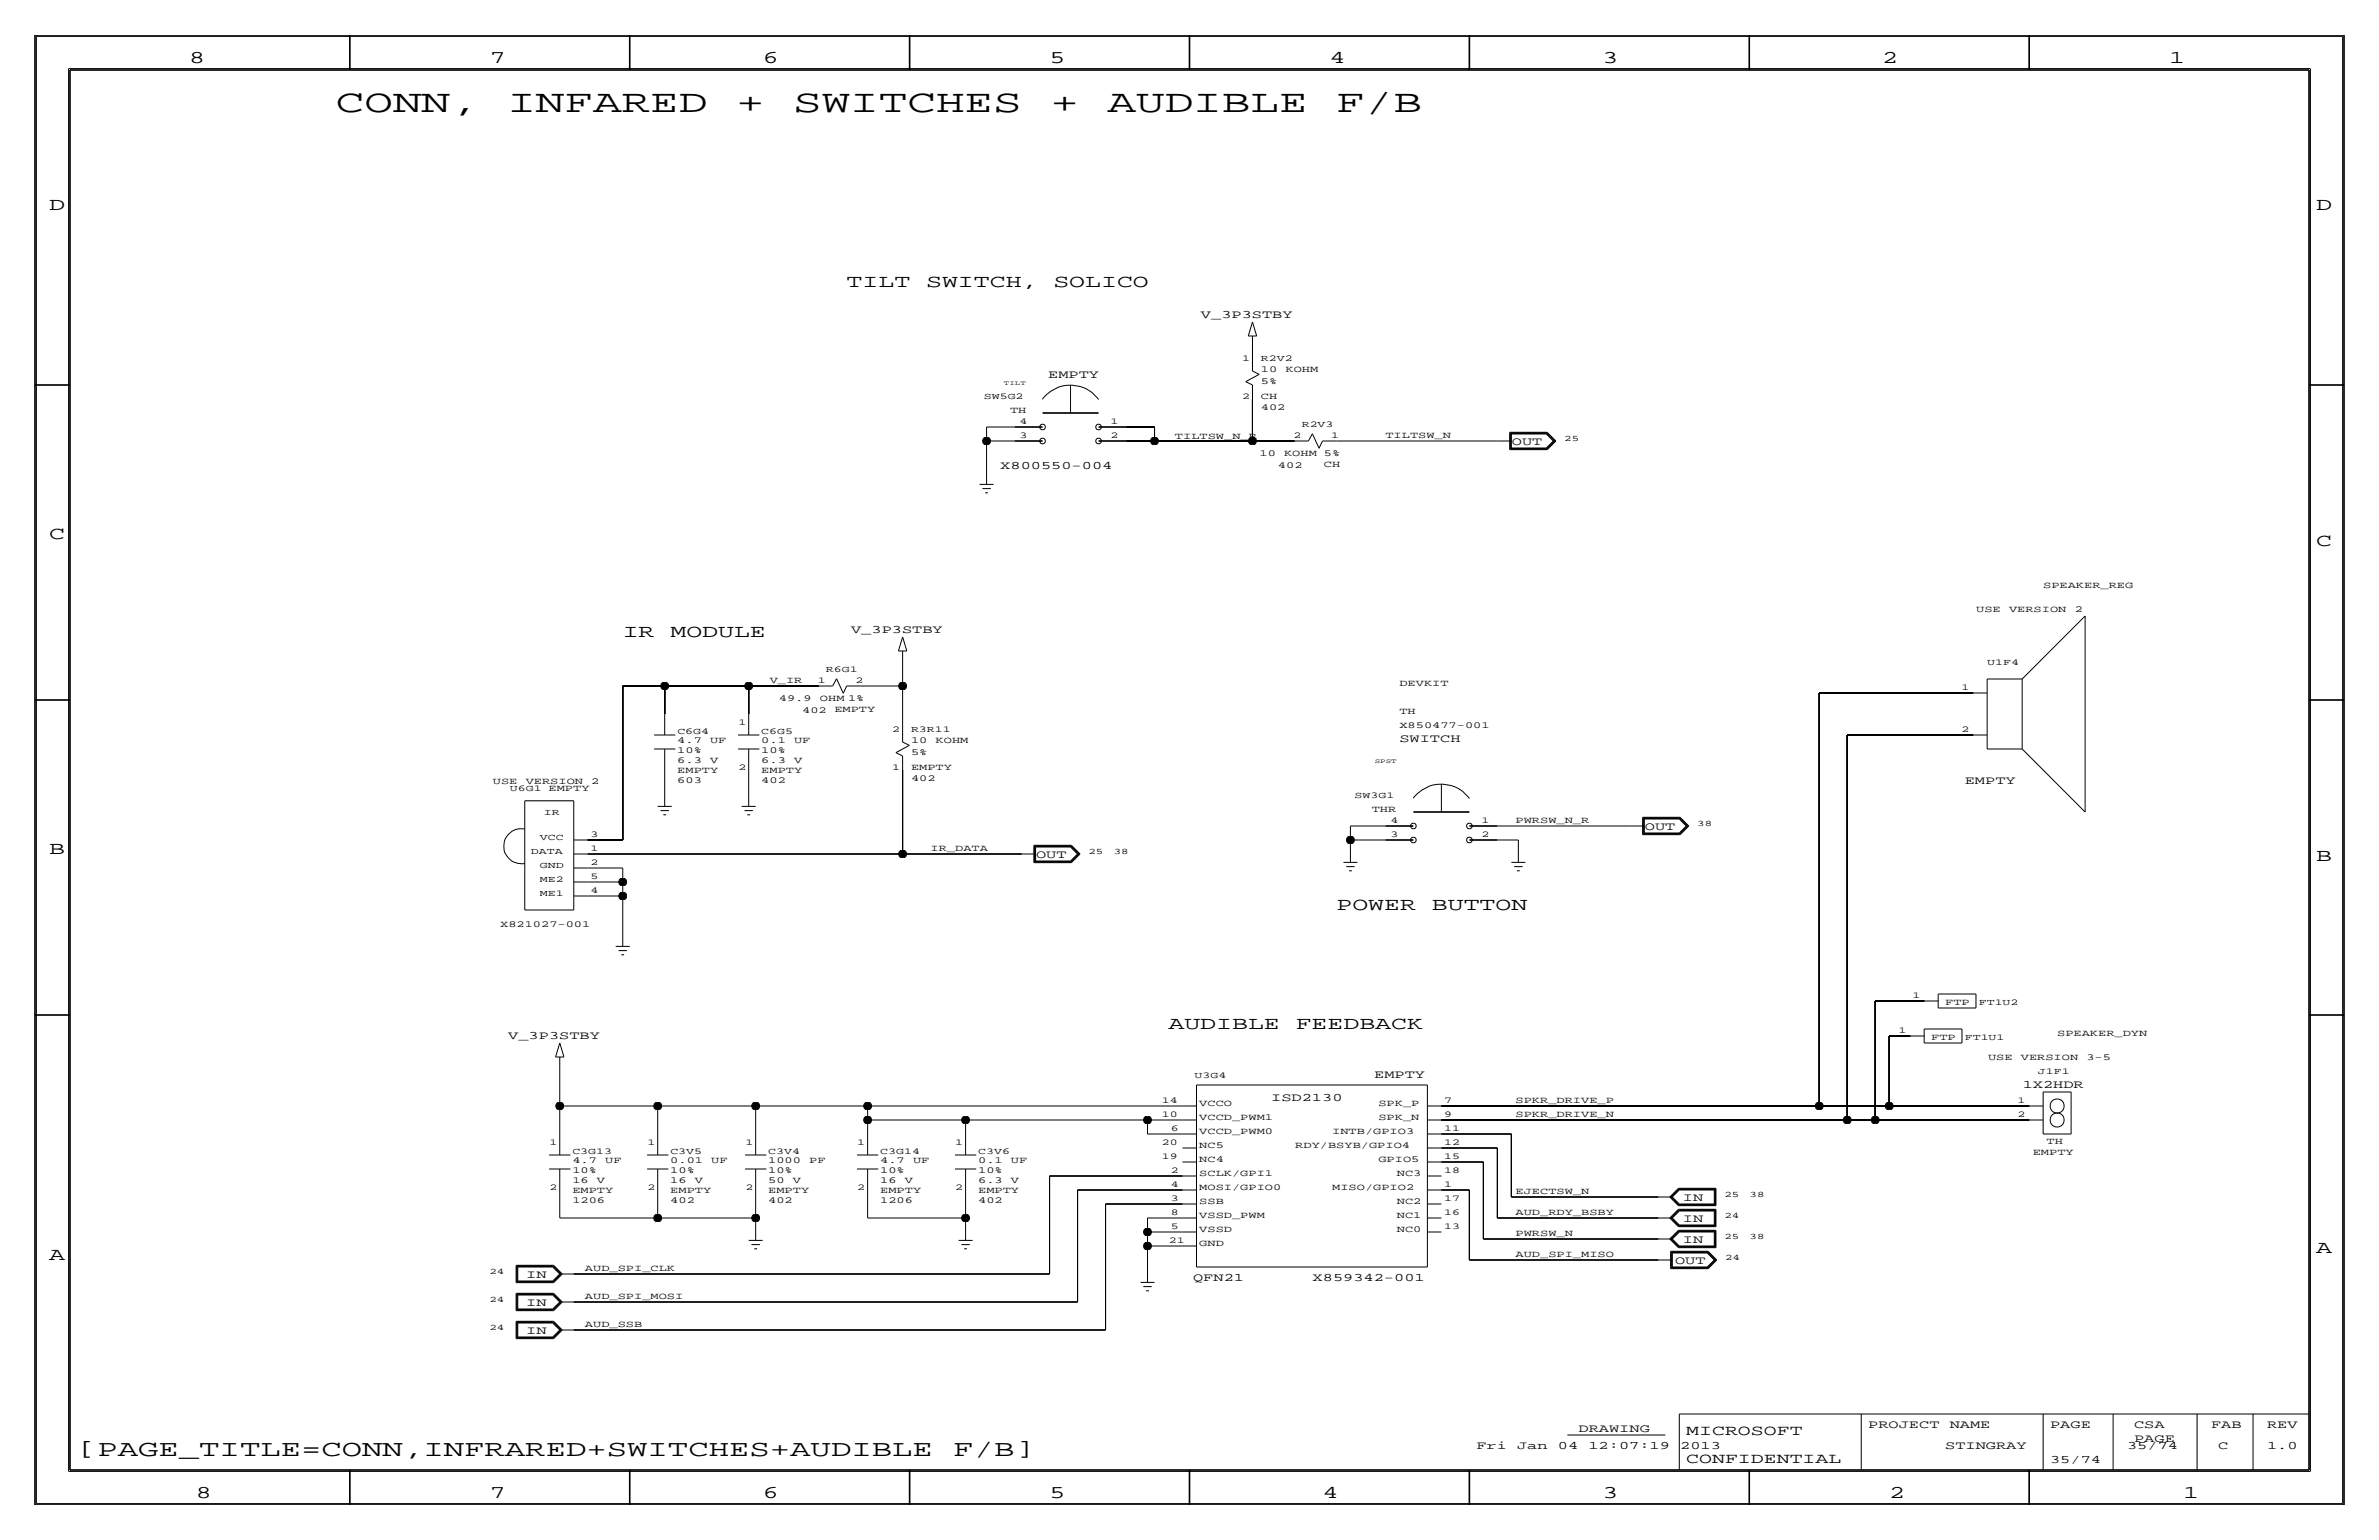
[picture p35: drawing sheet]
<svg xmlns="http://www.w3.org/2000/svg" width="432mm" height="279mm" viewBox="0 0 432 279" stroke-linecap="round" stroke-linejoin="round" font-family="sans-serif">
<defs><g id="words">
<g font-size="5.8">
<text x="61" y="20.3">CONN,</text>
<text x="92.1" y="20.3">INFARED</text>
<text x="133.6" y="20.3">+</text>
<text x="144" y="20.3">SWITCHES</text>
<text x="190.7" y="20.3">+</text>
<text x="201" y="20.3">AUDIBLE</text>
<text x="242.5" y="20.3">F/B</text>
</g>
<g font-size="4.2">
<text x="14" y="264.2">[PAGE_TITLE=CONN,INFRARED+SWITCHES+AUDIBLE</text>
<text x="173" y="264.2">F/B]</text>
</g>
<g font-size="3.3">
<text x="34.3" y="11.4">8</text>
<text x="88.9" y="11.4">7</text>
<text x="138.5" y="11.4">6</text>
<text x="190.5" y="11.4">5</text>
<text x="241.3" y="11.4">4</text>
<text x="290.8" y="11.4">3</text>
<text x="341.6" y="11.4">2</text>
<text x="393.7" y="11.4">1</text>
<text x="8.9" y="38.1">D</text>
<text x="420.4" y="38.1">D</text>
<text x="153.7" y="52.1">TILT</text>
<text x="168.1" y="52.1">SWITCH,</text>
<text x="191.2" y="52.1">SOLICO</text>
<text x="8.9" y="97.8">C</text>
<text x="420.4" y="99.1">C</text>
<text x="113" y="115.6">IR</text>
<text x="121.7" y="115.6">MODULE</text>
<text x="8.9" y="154.9">B</text>
<text x="420.4" y="156.2">B</text>
<text x="242.6" y="165.1">POWER</text>
<text x="259.9" y="165.1">BUTTON</text>
<text x="212.1" y="186.7">AUDIBLE</text>
<text x="235.2" y="186.7">FEEDBACK</text>
<text x="420.4" y="227.3">A</text>
<text x="8.9" y="228.6">A</text>
<text x="35.6" y="271.8">8</text>
<text x="88.9" y="271.8">7</text>
<text x="138.4" y="271.8">6</text>
<text x="190.5" y="271.8">5</text>
<text x="240" y="271.8">4</text>
<text x="290.8" y="271.8">3</text>
<text x="342.9" y="271.8">2</text>
<text x="396.2" y="271.8">1</text>
</g>
<g font-size="2.6">
<text x="306.1" y="260.4">MICROSOFT</text>
<text x="306.1" y="265.4">CONFIDENTIAL</text>
</g>
<g font-size="2.1">
<text x="218" y="57.8">V_3P3STBY</text>
<text x="190.2" y="68.6">EMPTY</text>
<text x="274.4" y="80.8">OUT</text>
<text x="181.6" y="85.1">X800550-004</text>
<text x="154.5" y="114.9">V_3P3STBY</text>
<text x="254" y="134.6">SWITCH</text>
<text x="356.6" y="142.2">EMPTY</text>
<text x="188.1" y="155.7">OUT</text>
<text x="298.6" y="150.6">OUT</text>
<text x="92.3" y="188.6">V_3P3STBY</text>
<text x="249.4" y="195.6">EMPTY</text>
<text x="367.1" y="197.4">1X2HDR</text>
<text x="230.7" y="199.8">ISD2130</text>
<text x="305.5" y="221.7">IN</text>
<text x="305.5" y="217.9">IN</text>
<text x="305.5" y="225.6">IN</text>
<text x="95.5" y="231.9">IN</text>
<text x="216.6" y="232.4">QFN21</text>
<text x="238.3" y="232.4">X859342-001</text>
<text x="304" y="229.4">OUT</text>
<text x="95.5" y="237">IN</text>
<text x="95.5" y="242.1">IN</text>
<text x="268" y="262.9">Fri</text>
<text x="275.4" y="262.9">Jan</text>
<text x="282.8" y="262.9">04</text>
<text x="286.5" y="259.8">DRAWING</text>
<text x="288.3" y="262.9">12:07:19</text>
<text x="305" y="262.9">2013</text>
<text x="339.1" y="259.1">PROJECT</text>
<text x="353.1" y="262.9">STINGRAY</text>
<text x="353.9" y="259.1">NAME</text>
<text x="372.1" y="259.1">PAGE</text>
<text x="386.1" y="262.9">35/74</text>
<text x="387.4" y="259.1">CSA</text>
<text x="387.4" y="261.6">PAGE</text>
<text x="401.3" y="259.1">FAB</text>
<text x="402.6" y="262.9">C</text>
<text x="411.5" y="259.1">REV</text>
<text x="411.5" y="262.9">1.0</text>
<text x="372.1" y="265.4">35/74</text>
</g>
<g font-size="1.7">
<text x="228.9" y="69.6">5%</text>
<text x="228.9" y="67.6">10</text>
<text x="233.3" y="67.6">KOHM</text>
<text x="183.3" y="74.9">TH</text>
<text x="228.9" y="74.4">402</text>
<text x="228.9" y="72.4">CH</text>
<text x="213.3" y="79.6">TILTSW_N_R</text>
<text x="228.6" y="82.8">10</text>
<text x="233.1" y="82.8">KOHM</text>
<text x="240.3" y="82.8">5%</text>
<text x="251.5" y="79.5">TILTSW_N</text>
<text x="232" y="84.8">402</text>
<text x="240.3" y="84.7">CH</text>
<text x="370.8" y="106.7">SPEAKER_REG</text>
<text x="358.7" y="111">USE</text>
<text x="364.7" y="111">VERSION</text>
<text x="376.6" y="111">2</text>
<text x="139.7" y="124">V_IR</text>
<text x="254" y="124.5">DEVKIT</text>
<text x="141.4" y="127.3">49.9</text>
<text x="145.6" y="129.3">402</text>
<text x="148.8" y="127.3">OHM 1%</text>
<text x="151.4" y="129.2">EMPTY</text>
<text x="254" y="129.5">TH</text>
<text x="122.9" y="136.7">10%</text>
<text x="122.9" y="134.9">4.7</text>
<text x="128.9" y="134.9">UF</text>
<text x="138.2" y="136.7">10%</text>
<text x="138.2" y="134.9">0.1</text>
<text x="144.1" y="134.9">UF</text>
<text x="165.4" y="136.9">5%</text>
<text x="165.4" y="134.9">10</text>
<text x="169.8" y="134.9">KOHM</text>
<text x="254" y="132.1">X850477-001</text>
<text x="89.5" y="142.2">USE</text>
<text x="95.4" y="142.2">VERSION</text>
<text x="99.6" y="143.5">EMPTY</text>
<text x="107.3" y="142.2">2</text>
<text x="122.9" y="138.4">6.3</text>
<text x="122.9" y="142">603</text>
<text x="122.9" y="140.2">EMPTY</text>
<text x="128.9" y="138.4">V</text>
<text x="138.2" y="138.4">6.3</text>
<text x="138.2" y="142">402</text>
<text x="138.2" y="140.2">EMPTY</text>
<text x="144.1" y="138.4">V</text>
<text x="165.4" y="141.7">402</text>
<text x="165.4" y="139.7">EMPTY</text>
<text x="249" y="147.3">THR</text>
<text x="275.1" y="149.4">PWRSW_N_R</text>
<text x="168.9" y="154.4">IR_DATA</text>
<text x="90.8" y="168.1">X821027-001</text>
<text x="353.1" y="182.4">FTP</text>
<text x="350.5" y="188.7">FTP</text>
<text x="373.4" y="188">SPEAKER_DYN</text>
<text x="360.8" y="192.3">USE</text>
<text x="366.8" y="192.3">VERSION</text>
<text x="378.7" y="192.3">3-5</text>
<text x="217.7" y="200.7">VCCO</text>
<text x="217.7" y="203.2">VCCD_PWM1</text>
<text x="250.2" y="200.7">SPK_P</text>
<text x="250.2" y="203.2">SPK_N</text>
<text x="275.1" y="200.2">SPKR_DRIVE_P</text>
<text x="275.1" y="202.7">SPKR_DRIVE_N</text>
<text x="217.7" y="205.7">VCCD_PWM0</text>
<text x="217.7" y="208.3">NC5</text>
<text x="235.1" y="208.3">RDY/BSYB/GPIO4</text>
<text x="241.8" y="205.7">INTB/GPIO3</text>
<text x="369" y="209.5">EMPTY</text>
<text x="371.4" y="207.5">TH</text>
<text x="103.9" y="214.6">16</text>
<text x="103.9" y="212.9">10%</text>
<text x="103.9" y="211.1">4.7</text>
<text x="108.4" y="214.6">V</text>
<text x="109.8" y="211.1">UF</text>
<text x="121.7" y="211.1">0.01</text>
<text x="121.7" y="212.9">10%</text>
<text x="121.7" y="214.6">16</text>
<text x="126.1" y="214.6">V</text>
<text x="129.1" y="211.1">UF</text>
<text x="139.4" y="211.1">1000</text>
<text x="139.4" y="214.6">50</text>
<text x="139.4" y="212.9">10%</text>
<text x="143.9" y="214.6">V</text>
<text x="146.9" y="211.1">PF</text>
<text x="159.8" y="214.6">16</text>
<text x="159.8" y="212.9">10%</text>
<text x="159.8" y="211.1">4.7</text>
<text x="164.2" y="214.6">V</text>
<text x="165.7" y="211.1">UF</text>
<text x="177.5" y="211.1">0.1</text>
<text x="177.5" y="212.9">10%</text>
<text x="177.5" y="214.6">6.3</text>
<text x="183.5" y="211.1">UF</text>
<text x="183.5" y="214.6">V</text>
<text x="217.7" y="210.8">NC4</text>
<text x="217.7" y="213.4">SCLK/GPI1</text>
<text x="217.7" y="215.9">MOSI/GPIO0</text>
<text x="241.8" y="215.9">MISO/GPIO2</text>
<text x="250.2" y="210.8">GPIO5</text>
<text x="253.5" y="213.4">NC3</text>
<text x="103.9" y="218.2">1206</text>
<text x="103.9" y="216.4">EMPTY</text>
<text x="121.7" y="218.2">402</text>
<text x="121.7" y="216.4">EMPTY</text>
<text x="139.4" y="218.2">402</text>
<text x="139.4" y="216.4">EMPTY</text>
<text x="159.8" y="218.2">1206</text>
<text x="159.8" y="216.4">EMPTY</text>
<text x="177.5" y="218.2">402</text>
<text x="177.5" y="216.4">EMPTY</text>
<text x="217.7" y="218.4">SSB</text>
<text x="217.7" y="221">VSSD_PWM</text>
<text x="253.5" y="218.4">NC2</text>
<text x="253.5" y="221">NC1</text>
<text x="275.1" y="216.7">EJECTSW_N</text>
<text x="275.1" y="220.5">AUD_RDY_BSBY</text>
<text x="217.7" y="226.1">GND</text>
<text x="217.7" y="223.5">VSSD</text>
<text x="253.5" y="223.5">NC0</text>
<text x="275.1" y="224.3">PWRSW_N</text>
<text x="106.2" y="230.6">AUD_SPI_CLK</text>
<text x="275.1" y="228.1">AUD_SPI_MISO</text>
<text x="106.2" y="235.7">AUD_SPI_MOSI</text>
<text x="106.2" y="240.8">AUD_SSB</text>
</g>
<g font-size="1.6">
<text x="225.5" y="65.5">1</text>
<text x="228.9" y="65.5">R2V2</text>
<text x="178.6" y="72.4">SW5G2</text>
<text x="185.1" y="77">4</text>
<text x="201.6" y="77">1</text>
<text x="225.5" y="72.4">2</text>
<text x="236.3" y="77.5">R2V3</text>
<text x="185.1" y="79.5">3</text>
<text x="201.6" y="79.5">2</text>
<text x="234.8" y="79.5">2</text>
<text x="241.6" y="79.5">1</text>
<text x="148.4" y="124">1</text>
<text x="149.9" y="121.9">R6G1</text>
<text x="155.2" y="124">2</text>
<text x="356" y="125.2">1</text>
<text x="360.7" y="120.7">U1F4</text>
<text x="134" y="131.6">1</text>
<text x="122.9" y="133.1">C6G4</text>
<text x="138.2" y="133.1">C6G5</text>
<text x="162" y="132.8">2</text>
<text x="165.4" y="132.8">R3R11</text>
<text x="356" y="132.8">2</text>
<text x="92.6" y="143.5">U6G1</text>
<text x="134" y="139.7">2</text>
<text x="162" y="139.7">1</text>
<text x="98.7" y="147.8">IR</text>
<text x="245.9" y="144.8">SW3G1</text>
<text x="252.4" y="149.4">4</text>
<text x="268.9" y="149.4">1</text>
<text x="96.4" y="154.9">DATA</text>
<text x="98" y="152.4">VCC</text>
<text x="107.2" y="151.9">3</text>
<text x="107.2" y="154.4">1</text>
<text x="252.4" y="151.9">3</text>
<text x="268.9" y="151.9">2</text>
<text x="98" y="157.5">GND</text>
<text x="98" y="160">ME2</text>
<text x="107.2" y="159.5">5</text>
<text x="107.2" y="157">2</text>
<text x="98" y="162.6">ME1</text>
<text x="107.2" y="162.1">4</text>
<text x="347.1" y="181.1">1</text>
<text x="359.2" y="182.4">FT1U2</text>
<text x="344.6" y="187.5">1</text>
<text x="356.6" y="188.7">FT1U1</text>
<text x="216.8" y="195.6">U3G4</text>
<text x="369.9" y="194.8">J1F1</text>
<text x="210.9" y="200.2">14</text>
<text x="210.9" y="202.7">10</text>
<text x="262.1" y="200.2">7</text>
<text x="262.1" y="202.7">9</text>
<text x="366.2" y="202.7">2</text>
<text x="366.2" y="200.2">1</text>
<text x="99.7" y="207.8">1</text>
<text x="103.9" y="209.3">C3G13</text>
<text x="117.5" y="207.8">1</text>
<text x="121.7" y="209.3">C3V5</text>
<text x="135.3" y="207.8">1</text>
<text x="139.4" y="209.3">C3V4</text>
<text x="155.6" y="207.8">1</text>
<text x="159.8" y="209.3">C3G14</text>
<text x="173.4" y="207.8">1</text>
<text x="177.5" y="209.3">C3V6</text>
<text x="210.9" y="207.8">20</text>
<text x="212.5" y="205.2">6</text>
<text x="262.1" y="207.8">12</text>
<text x="262.1" y="205.2">11</text>
<text x="99.7" y="215.9">2</text>
<text x="117.5" y="215.9">2</text>
<text x="135.3" y="215.9">2</text>
<text x="155.6" y="215.9">2</text>
<text x="173.4" y="215.9">2</text>
<text x="210.9" y="210.3">19</text>
<text x="212.5" y="212.9">2</text>
<text x="212.5" y="215.4">4</text>
<text x="262.1" y="212.9">18</text>
<text x="262.1" y="215.4">1</text>
<text x="262.1" y="210.3">15</text>
<text x="212.5" y="220.5">8</text>
<text x="212.5" y="217.9">3</text>
<text x="262.1" y="217.9">17</text>
<text x="262.1" y="220.5">16</text>
<text x="212.1" y="225.6">21</text>
<text x="212.5" y="223">5</text>
<text x="262.1" y="223">13</text>
</g>
<g font-size="1.5">
<text x="283.9" y="80">25</text>
<text x="308.1" y="149.9">38</text>
<text x="197.6" y="154.9">25</text>
<text x="202.1" y="154.9">38</text>
<text x="313" y="217.2">25</text>
<text x="313" y="221">24</text>
<text x="317.6" y="217.2">38</text>
<text x="313" y="224.8">25</text>
<text x="317.6" y="224.8">38</text>
<text x="88.8" y="231.1">24</text>
<text x="313.1" y="228.6">24</text>
<text x="88.9" y="236.2">24</text>
<text x="88.8" y="241.3">24</text>
</g>
<g font-size="1.1">
<text x="182.2" y="69.8">TILT</text>
<text x="249.5" y="138.4">SPST</text>
</g>
</g></defs>
<!-- layer: Nets -->
<g fill="none" stroke="#000" stroke-width=".18">
<path d="M179.1 77.5h5zM179.1 77.5v2.5zM204.5 77.5h5zM209.5 77.5v2.5zM227.3 72.4v7.6zM227.3 62.2v2.6zM179.1 80v6.4zM179.1 80h5.1zM204.5 80h5zM209.5 80h17.8zM227.3 80h7.7zM242.6 80h29.2z"/>
<path d="M163.8 119.4v5.1zM113 124.5v27.9zM113 124.5h7.6zM120.6 124.5v5zM120.6 124.5h15.3zM120.6 139.7v5.1zM135.9 124.5h12.7zM135.9 124.5v5zM135.9 139.7v5.1zM156.2 124.5h7.6zM163.8 139.7v15.2zM163.8 124.5v7.6z"/>
<path d="M330.2 125.7v75zM330.2 125.7h27.9zM335.3 133.3v69.9zM335.3 133.3h22.8zM106.7 152.4h6.3zM106.7 154.9h57.1zM106.7 157.5h6.3zM113 157.5v2.5zM163.8 154.9h21.6zM245.1 152.4v2.5zM245.1 152.4h6.4zM245.1 149.9v2.5z"/>
<path d="M245.1 149.9h6.4zM271.8 152.4h3.8zM271.8 149.9h24.1zM275.6 152.4v2.5zM106.7 162.6h6.3zM106.7 160h6.3zM113 162.6v7.6zM113 160v2.6zM101.6 193v7.7zM340.4 181.6v21.6zM340.4 181.6h8.8zM342.9 188h3.8z"/>
<path d="M342.9 188v12.7zM101.6 200.7h17.8zM101.6 215.9v5.1zM101.6 200.7v5zM119.4 215.9v5.1zM119.4 200.7v5zM119.4 200.7h17.8zM137.2 200.7h20.3zM137.2 215.9v5.1zM137.2 200.7v5zM157.5 215.9v5.1zM157.5 200.7v2.5z"/>
<path d="M157.5 203.2v2.5zM157.5 203.2h17.8zM157.5 200.7h57.1zM175.3 215.9v5.1zM175.3 203.2v2.5zM175.3 203.2h33zM190.5 213.4v17.7zM190.5 213.4h24.1zM195.6 215.9h19zM195.6 215.9v20.3zM200.7 218.4v22.9zM200.7 218.4h13.9z"/>
<path d="M208.3 203.2h6.3zM208.3 203.2v2.5zM208.3 205.7h6.3zM261.6 210.8h7.6zM261.6 215.9h5.1zM261.6 200.7h68.6zM261.6 203.2h73.7zM261.6 205.7h12.7zM261.6 208.3h10.2zM266.7 215.9v12.7zM269.2 210.8v14zM271.8 208.3v12.7z"/>
<path d="M274.3 205.7v11.5zM274.3 217.2h26.7zM330.2 200.7h12.7zM335.3 203.2h5.1zM340.4 203.2h27.9zM342.9 200.7h25.4zM101.6 221h17.8zM104.1 231.1h86.4zM104.1 236.2h91.5zM119.4 221h17.8zM137.2 221v2.5zM157.5 221h17.8z"/>
<path d="M175.3 221v2.5zM208.3 226.1v5zM208.3 226.1h6.3zM208.3 223.5v2.6zM208.3 223.5h6.3zM208.3 221v2.5zM208.3 221h6.3zM266.7 228.6h34.3zM269.2 224.8h31.8zM271.8 221h29.2zM104.1 241.3h96.6z"/>
</g>
<g fill="#000" stroke="#000" stroke-width=".18">
<circle cx="179.1" cy="80" r=".72"/>
<circle cx="209.6" cy="80" r=".72"/>
<circle cx="227.3" cy="80" r=".72"/>
<circle cx="120.6" cy="124.5" r=".72"/>
<circle cx="135.9" cy="124.5" r=".72"/>
<circle cx="163.8" cy="124.5" r=".72"/>
<circle cx="163.8" cy="154.9" r=".72"/>
<circle cx="245.1" cy="152.4" r=".72"/>
<circle cx="113" cy="160" r=".72"/>
<circle cx="113" cy="162.6" r=".72"/>
<circle cx="101.6" cy="200.7" r=".72"/>
<circle cx="119.4" cy="200.7" r=".72"/>
<circle cx="137.2" cy="200.7" r=".72"/>
<circle cx="157.5" cy="200.7" r=".72"/>
<circle cx="157.5" cy="203.2" r=".72"/>
<circle cx="175.3" cy="203.2" r=".72"/>
<circle cx="208.3" cy="203.2" r=".72"/>
<circle cx="330.2" cy="200.7" r=".72"/>
<circle cx="335.3" cy="203.2" r=".72"/>
<circle cx="340.4" cy="203.2" r=".72"/>
<circle cx="342.9" cy="200.7" r=".72"/>
<circle cx="119.4" cy="221" r=".72"/>
<circle cx="137.2" cy="221" r=".72"/>
<circle cx="175.3" cy="221" r=".72"/>
<circle cx="208.3" cy="223.5" r=".72"/>
<circle cx="208.3" cy="226.1" r=".72"/>
</g>
<!-- layer: Components -->
<g fill="none" stroke="#000" stroke-width=".18">
<path d="M227.3 58.4l-.7 2.6zM227.3 58.4l.8 2.6zM189.2 72.4a6.3 6.3 0 0 1 10.2 .1M194.3 69.8v5.1zM226.1 69.2l1.2 .7zM226.1 69.2l2.4-1.3zM226.6 61h1.5zM227.3 61v1.2zM227.3 64.8v2.5zM227.3 69.9v2.5zM227.3 67.3l1.2 .6zM238.2 78.7l1.2 2.6z"/>
<path d="M238.2 78.7l-.7 1.3zM274 78.4v3.2zM274 78.4h6.8zM274.1 78.5v3zM274.1 78.5h6.7zM274.2 78.6v2.8zM274.2 78.6h6.5zM274.3 78.7h6.4zM274.3 78.7v2.6zM280.7 78.7l1.2 1.3zM280.7 78.6l1.4 1.4zM280.8 78.5l1.4 1.5z"/>
<path d="M280.8 78.4l1.6 1.6zM177.8 87.9h2.5zM178.3 88.6h1.5zM178.8 89.4h.5zM179.1 86.4v1.5zM235 80h2.5zM240 80h2.6zM240 80l-.6 1.3zM271.8 80h2.5zM274 81.6h6.8zM274.1 81.5h6.7zM274.2 81.4h6.5z"/>
<path d="M274.3 81.3h6.4zM280.7 81.3l1.2-1.3zM280.7 81.4l1.4-1.4zM280.8 81.5l1.4-1.5zM280.8 81.6l1.6-1.6zM163.1 118.1h1.5zM163.8 118.1v1.3zM163.8 115.6l.8 2.5zM163.8 115.6l-.7 2.5zM378.5 111.8v35.5zM118.7 133.3h3.9zM118.7 135.9h3.9z"/>
<path d="M120.6 129.5v3.8zM120.6 135.9v3.8zM134 133.3h3.8zM134 135.9h3.8zM135.9 129.5v3.8zM135.9 135.9v3.8zM148.6 124.5h2.5zM151.8 123.1l-.7 1.4zM151.8 123.1l1.3 2.7zM153.7 124.5l-.6 1.3zM153.7 124.5h2.5zM162.6 136.6l2.4-1.4z"/>
<path d="M162.6 136.6l1.2 .6zM163.8 132.1v2.5zM163.8 137.2v2.5zM163.8 134.6l1.2 .6zM358.1 133.3h2.6zM358.1 125.7h2.6zM360.7 135.9h6.3zM360.7 123.2v12.7zM360.7 123.2h6.3zM367 135.9l11.5 11.4zM367 123.2v12.7zM367 123.2l11.5-11.4z"/>
<path d="M95.2 145.3h8.9zM95.2 145.3v19.8zM95.2 150.4a3.2 3.2 0 0 0-3.8 3.1 3.2 3.2 0 0 0 3.8 3.2M104.1 145.3v19.8zM104.1 152.4h2.6zM104.1 154.9h2.6zM104.1 157.5h2.6zM119.4 146.3h2.5zM119.9 147.1h1.5zM120.4 147.8h.5zM120.6 144.8v1.5zM134.6 146.3h2.6z"/>
<path d="M135.1 147.1h1.6zM135.6 147.8h.5zM135.9 144.8v1.5zM185.4 154.9h2.6zM187.7 153.4v3.1zM187.7 156.5h6.8zM187.7 153.4h6.8zM187.8 153.5v2.9zM187.8 156.4h6.6zM187.8 153.5h6.6zM187.9 153.6v2.7zM187.9 156.3h6.5z"/>
<path d="M187.9 153.6h6.5zM188 153.7h6.3zM188 153.7v2.5zM188 156.2h6.3zM194.3 156.2l1.3-1.3zM194.3 153.7l1.3 1.2zM194.4 156.3l1.3-1.4zM194.4 153.6l1.3 1.3zM194.4 156.4l1.5-1.5zM194.4 153.5l1.5 1.4zM194.5 153.4l1.5 1.5zM194.5 156.5l1.5-1.6z"/>
<path d="M243.8 156.5h2.6zM244.3 157.2h1.6zM244.9 158h.5zM245.1 154.9v1.6zM256.5 144.8a6.3 6.3 0 0 1 10.2 .1M261.6 142.2v5.1zM274.3 156.5h2.6zM274.8 157.2h1.6zM275.3 158h.5zM275.6 154.9v1.6zM295.9 149.9h2.5zM298.1 148.3v3.1z"/>
<path d="M298.1 151.4h6.9zM298.1 148.3h6.9zM298.2 148.4v2.9zM298.2 151.3h6.7zM298.2 148.4h6.7zM298.3 148.5v2.7zM298.3 151.2h6.6zM298.3 148.5h6.6zM298.4 148.6h6.4zM298.4 148.6v2.5zM298.4 151.1h6.4zM304.8 148.6l1.3 1.3z"/>
<path d="M304.8 151.1l1.3-1.2zM304.9 151.2l1.3-1.3zM304.9 148.5l1.3 1.4zM304.9 148.4l1.5 1.5zM304.9 151.3l1.5-1.4zM305 148.3l1.5 1.6zM305 151.4l1.5-1.5zM95.2 165.1h8.9zM104.1 160h2.6zM104.1 162.6h2.6zM111.8 171.7h2.5zM112.3 172.5h1.5z"/>
<path d="M112.8 173.2h.5zM113 170.2v1.5zM100.8 191.8h1.6zM101.6 189.2l-.8 2.6zM101.6 191.8v1.2zM101.6 189.2l.8 2.6zM217.2 196.8h41.9zM217.2 196.9v33zM259.1 196.8v33.1zM346.7 188h2.5zM349.2 189.2h6.9zM349.2 186.7v2.5z"/>
<path d="M349.2 186.7h6.9zM349.2 181.6h2.6zM351.8 182.9h6.8zM351.8 180.3v2.6zM351.8 180.3h6.8zM356.1 186.7v2.5zM358.6 180.3v2.6zM370.8 198.1v7.6zM370.8 198.1h5.1zM375.9 198.1v7.6zM99.7 209.5h3.8zM99.7 212.1h3.8z"/>
<path d="M101.6 205.7v3.8zM101.6 212.1v3.8zM117.4 209.5h3.9zM117.4 212.1h3.9zM119.4 205.7v3.8zM119.4 212.1v3.8zM135.2 209.5h3.9zM135.2 212.1h3.9zM137.2 205.7v3.8zM137.2 212.1v3.8zM155.5 209.5h3.9zM155.5 212.1h3.9z"/>
<path d="M157.5 205.7v3.8zM157.5 212.1v3.8zM173.3 209.5h3.9zM173.3 212.1h3.9zM175.3 205.7v3.8zM175.3 212.1v3.8zM214.6 200.7h2.6zM214.6 210.8h2.6zM214.6 213.4h2.6zM214.6 205.7h2.6zM214.6 203.2h2.6zM214.6 208.3h2.6z"/>
<path d="M214.6 218.4h2.6zM214.6 215.9h2.6zM259.1 200.7h2.5zM259.1 203.2h2.5zM259.1 205.7h2.5zM259.1 208.3h2.5zM259.1 210.8h2.5zM259.1 213.4h2.5zM259.1 215.9h2.5zM259.1 218.4h2.5zM301 217.2h2.5zM303.1 217.2l1.5 1.5z"/>
<path d="M303.1 217.2l1.5-1.6zM303.2 217.2l1.5 1.4zM303.2 217.2l1.5-1.5zM303.4 217.2l1.3-1.4zM303.4 217.2l1.3 1.3zM303.5 217.2l1.3 1.2zM303.5 217.2l1.3-1.3zM304.6 219.4h6.9zM304.6 215.6h6.9zM304.6 218.7h6.9zM304.7 219.5h6.7zM304.7 215.7h6.7z"/>
<path d="M304.7 218.6h6.7zM304.7 219.6h6.6zM304.7 215.8h6.6zM304.7 218.5h6.6zM304.8 219.7h6.3zM304.8 215.9h6.3zM304.8 218.4h6.3zM311.1 219.7v2.6zM311.1 215.9v2.5zM311.3 219.6v2.8zM311.3 215.8v2.7zM311.4 219.5v3z"/>
<path d="M311.4 215.7v2.9zM311.5 219.4v3.2zM311.5 215.6v3.1zM368.3 200.7h2.5zM368.3 203.2h2.5zM370.8 205.7h5.1zM93.7 239.7h6.8zM93.7 234.6h6.8zM93.7 229.6h6.8zM93.7 239.7v3.2zM93.7 234.6v3.2zM93.7 237.8h6.8z"/>
<path d="M93.7 229.6v3.1zM93.7 232.7h6.8zM93.8 239.8h6.6zM93.8 234.7h6.6zM93.8 229.7h6.6zM93.8 239.8v3zM93.8 234.7v3zM93.8 237.7h6.6zM93.8 229.7v2.9zM93.8 232.6h6.6zM93.9 239.9v2.8zM93.9 234.8v2.8z"/>
<path d="M93.9 237.6h6.5zM93.9 229.8v2.7zM93.9 232.5h6.5zM93.9 239.9h6.5zM93.9 234.8h6.5zM93.9 229.8h6.5zM94 234.9v2.6zM94 237.5h6.3zM94 229.9v2.5zM94 232.4h6.3zM94 234.9h6.3zM94 229.9h6.3z"/>
<path d="M100.3 237.5l1.3-1.3zM100.3 232.4l1.3-1.3zM100.3 235l1.3 1.2zM100.3 229.9l1.3 1.2zM100.4 237.6l1.4-1.4zM100.4 232.5l1.4-1.4zM100.4 239.9l1.4 1.4zM100.4 234.8l1.4 1.4zM100.4 229.8l1.4 1.3zM100.4 239.8l1.5 1.5zM100.4 234.7l1.5 1.5zM100.4 229.7l1.5 1.4z"/>
<path d="M100.4 237.7l1.5-1.5zM100.4 232.6l1.5-1.5zM100.5 239.7l1.6 1.6zM100.5 234.6l1.6 1.6zM100.5 229.6l1.6 1.5zM100.5 237.8l1.6-1.6zM100.5 232.7l1.6-1.6zM101.6 236.2h2.5zM101.6 231.1h2.5zM135.9 225h2.5zM136.4 225.8h1.5zM136.9 226.6h.5z"/>
<path d="M137.2 223.5v1.5zM174 225h2.5zM174.5 225.8h1.5zM175 226.6h.5zM175.3 223.5v1.5zM207 232.7h2.5zM207.5 233.4h1.5zM208 234.2h.5zM208.3 231.1v1.6zM214.6 226.1h2.6zM214.6 221h2.6zM214.6 223.5h2.6z"/>
<path d="M217.2 229.9h41.9zM259.1 223.5h2.5zM259.1 221h2.5zM301 221h2.5zM301 228.6h2.5zM301 224.8h2.5zM303.1 221l1.5 1.6zM303.1 224.8l1.5 1.6zM303.1 221l1.5-1.6zM303.1 224.8l1.5-1.6zM303.2 227h6.8zM303.2 221l1.5 1.5z"/>
<path d="M303.2 224.8l1.5 1.5zM303.2 221l1.5-1.5zM303.2 230.2h6.8zM303.2 227v3.2zM303.2 224.8l1.5-1.5zM303.3 227.1v3zM303.3 230.1h6.7zM303.3 227.1h6.7zM303.4 221l1.3-1.4zM303.4 224.8l1.3-1.4zM303.4 221l1.3 1.4zM303.4 224.8l1.3 1.4z"/>
<path d="M303.4 227.2v2.8zM303.4 230h6.5zM303.4 227.2h6.5zM303.5 221l1.3 1.2zM303.5 224.8l1.3 1.3zM303.5 227.3h6.4zM303.5 221l1.3-1.3zM303.5 227.3v2.6zM303.5 229.9h6.4zM304.6 223.2h6.9zM304.6 222.6h6.9zM304.6 226.4h6.9z"/>
<path d="M304.7 223.3h6.7zM304.7 222.5h6.7zM304.7 226.3h6.7zM304.7 223.4h6.6zM304.7 222.4h6.6zM304.7 226.2h6.6zM304.8 222.2h6.3zM304.8 223.5h6.3zM304.8 226.1h6.3zM304.8 223.5l-1.3 1.3zM309.9 227.3l1.2 1.3zM309.9 229.9l1.3-1.3z"/>
<path d="M309.9 230l1.4-1.4zM309.9 227.2l1.4 1.4zM310 230.1l1.5-1.5zM310 227.1l1.5 1.5zM310 230.2l1.6-1.6zM310 227l1.6 1.6zM311.1 223.5v2.6zM311.3 223.4v2.8zM311.4 223.3v3zM311.5 223.2v3.2zM93.7 242.9h6.8zM93.8 242.8h6.6z"/>
<path d="M93.9 242.7h6.5zM94 240v2.6zM94 242.6h6.3zM94 240h6.3zM100.3 242.6l1.3-1.3zM100.3 240l1.3 1.3zM100.4 242.7l1.4-1.4zM100.4 242.8l1.5-1.5zM101.6 241.3h2.5zM102.1 241.3l-1.6 1.6zM284.5 260.3h17.8z"/>
<circle cx="189.2" cy="77.5" r=".51"/>
<circle cx="199.4" cy="77.5" r=".51"/>
<circle cx="189.2" cy="80" r=".51"/>
<circle cx="199.4" cy="80" r=".51"/>
<circle cx="256.5" cy="149.9" r=".51"/>
<circle cx="256.5" cy="152.4" r=".51"/>
<circle cx="266.7" cy="152.4" r=".51"/>
<circle cx="266.7" cy="149.9" r=".51"/>
<circle cx="373.4" cy="200.7" r="1.28"/>
<circle cx="373.4" cy="203.2" r="1.28"/>
</g>
<path d="M184.2 77.5h5zM189.2 74.9h10.2zM199.4 77.5h5.1zM184.2 80h5zM199.4 80h5.1zM251.5 149.9h5zM251.5 152.4h5zM256.5 147.3h10.2zM266.7 152.4h5.1zM266.7 149.9h5.1z" fill="none" stroke="#000" stroke-width=".3"/>
<!-- layer: Page Border and Title Block -->
<g fill="none" stroke="#000" stroke-width=".3">
<path d="M6.3 6.3v266.7zM6.4 6.3h419zM12.7 12.7h406.4zM12.7 12.7v254zM63.5 6.3v6.4zM114.3 6.3v6.4zM165.1 6.3v6.4zM215.9 6.3v6.4zM266.7 6.3v6.4zM317.5 6.3v6.4zM368.3 6.3v6.4zM419.1 12.7v254z"/>
<path d="M425.4 6.3v266.7zM6.3 69.8h6.4zM419.1 69.8h6.3zM6.3 127h6.4zM419.1 127h6.3zM6.3 184.1h6.4zM419.1 184.1h6.3zM6.4 273h419zM12.7 266.7h406.4zM63.5 266.7v6.3zM114.3 266.7v6.3zM165.1 266.7v6.3z"/>
<path d="M215.9 266.7v6.3zM266.7 266.7v6.3zM317.5 266.7v6.3zM368.3 266.7v6.3z"/>
</g>
<g fill="none" stroke="#000" stroke-width=".18">
<path d="M6.6 6.6h418.6zM6.6 6.6v266.2zM12.4 12.4v254.6zM12.4 12.4h407zM419.4 12.4v254.6zM425.2 6.6v266.2zM304.8 256.5v10.2zM304.8 256.5h114.3zM337.8 256.5v10.2zM370.8 256.5v10.2zM383.5 256.5v10.2zM398.8 256.5v10.2z"/>
<path d="M408.9 256.5v10.2zM6.6 272.8h418.6zM12.4 267h407z"/>
</g>
<use href="#words"/>
</svg>
